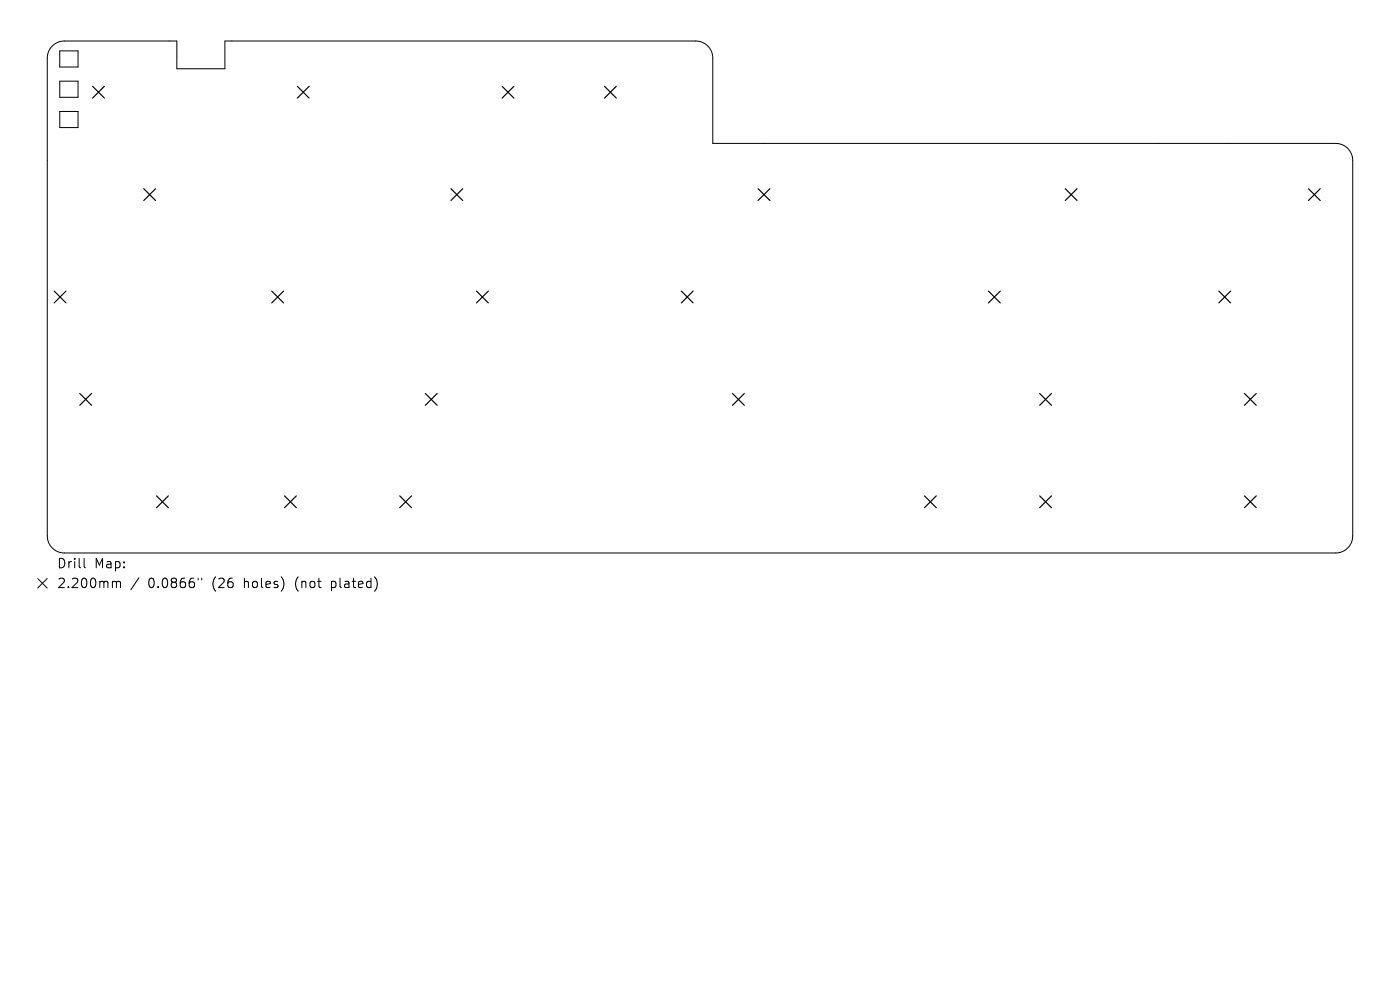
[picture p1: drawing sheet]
<svg xmlns="http://www.w3.org/2000/svg" width="297mm" height="210mm" viewBox="0 0 297 210" stroke-linecap="round" stroke-linejoin="round" font-family="sans-serif">
<defs><g id="words">
<g font-size="2.8">
<text x="12" y="120.8">Drill</text>
<text x="12" y="125">2.200mm</text>
<text x="20" y="120.8">Map:</text>
<text x="31.4" y="125">0.0866&quot;</text>
<text x="45.2" y="125">(26</text>
<text x="52" y="125">holes)</text>
<text x="63.1" y="125">(not</text>
<text x="70.9" y="125">plated)</text>
</g>
</g></defs>
<g fill="none" stroke="#000" stroke-width=".21">
<path d="M11.1 9.8a3.6 3.6 0 0 1 2.5-1.1h23.9v5.9h10.2v-5.9h99.9a3.6 3.6 0 0 1 3.6 3.6v18.1h132.2a3.6 3.6 0 0 1 3.6 3.6v79.7a3.6 3.6 0 0 1-3.6 3.6h-269.8a3.6 3.6 0 0 1-3.6-3.6v-101.4a3.6 3.6 0 0 1 1.1-2.5zM12.7 10.8h3.9v3.4h-3.9zM12.7 17.2h3.9v3.4h-3.9zM12.7 23.6h3.9v3.5h-3.9zM17.8 118.4v1.8l.3 .2M8 122.7l2 2M10 122.7l-2 2M24.1 123.3h.3l.3 .3M24.7 123.6l.3-.3 .5 .1 .1 1.2M24.7 123.6v1M29.5 122.6l-1.7 2.5M42 122.6v.4"/>
<path d="M42.8 122.6v.4"/>
</g>
<g fill="none" stroke="#000" stroke-width=".25">
<path d="M19.6 18.3l2.5 2.5M22.1 18.3l-2.5 2.5M63.1 18.3l2.5 2.5M65.6 18.3l-2.5 2.5M106.5 18.3l2.5 2.5M109 18.3l-2.5 2.5M128.2 18.3l2.5 2.5M130.7 18.3l-2.5 2.5M30.5 40l2.5 2.5M33 40l-2.5 2.5M95.7 40l2.5 2.5M98.2 40l-2.5 2.5"/>
<path d="M160.8 40l2.5 2.5M163.3 40l-2.5 2.5M226 40l2.5 2.5M228.5 40l-2.5 2.5M277.6 40l2.5 2.5M280.1 40l-2.5 2.5M11.5 61.7l2.5 2.6M14 61.7l-2.5 2.6M57.6 61.7l2.6 2.6M60.2 61.7l-2.6 2.6M101.1 61.7l2.5 2.6M103.6 61.7l-2.5 2.6"/>
<path d="M144.5 61.7l2.5 2.6M147 61.7l-2.5 2.6M209.7 61.7l2.5 2.6M212.2 61.7l-2.5 2.6M258.6 61.7l2.5 2.6M261.1 61.7l-2.5 2.6M16.9 83.5l2.5 2.5M19.4 83.5l-2.5 2.5M90.2 83.5l2.5 2.5M92.7 83.5l-2.5 2.5M155.4 83.5l2.5 2.5M157.9 83.5l-2.5 2.5"/>
<path d="M220.6 83.5l2.5 2.5M223.1 83.5l-2.5 2.5M264 83.5l2.5 2.5M266.5 83.5l-2.5 2.5M33.2 105.2l2.5 2.5M35.7 105.2l-2.5 2.5M60.4 105.2l2.5 2.5M62.9 105.2l-2.5 2.5M84.8 105.2l2.5 2.5M87.3 105.2l-2.5 2.5M196.1 105.2l2.5 2.5M198.6 105.2l-2.5 2.5"/>
<path d="M220.6 105.2l2.5 2.5M223.1 105.2l-2.5 2.5M264 105.2l2.5 2.5M266.5 105.2l-2.5 2.5"/>
</g>
<use href="#words"/>
</svg>
